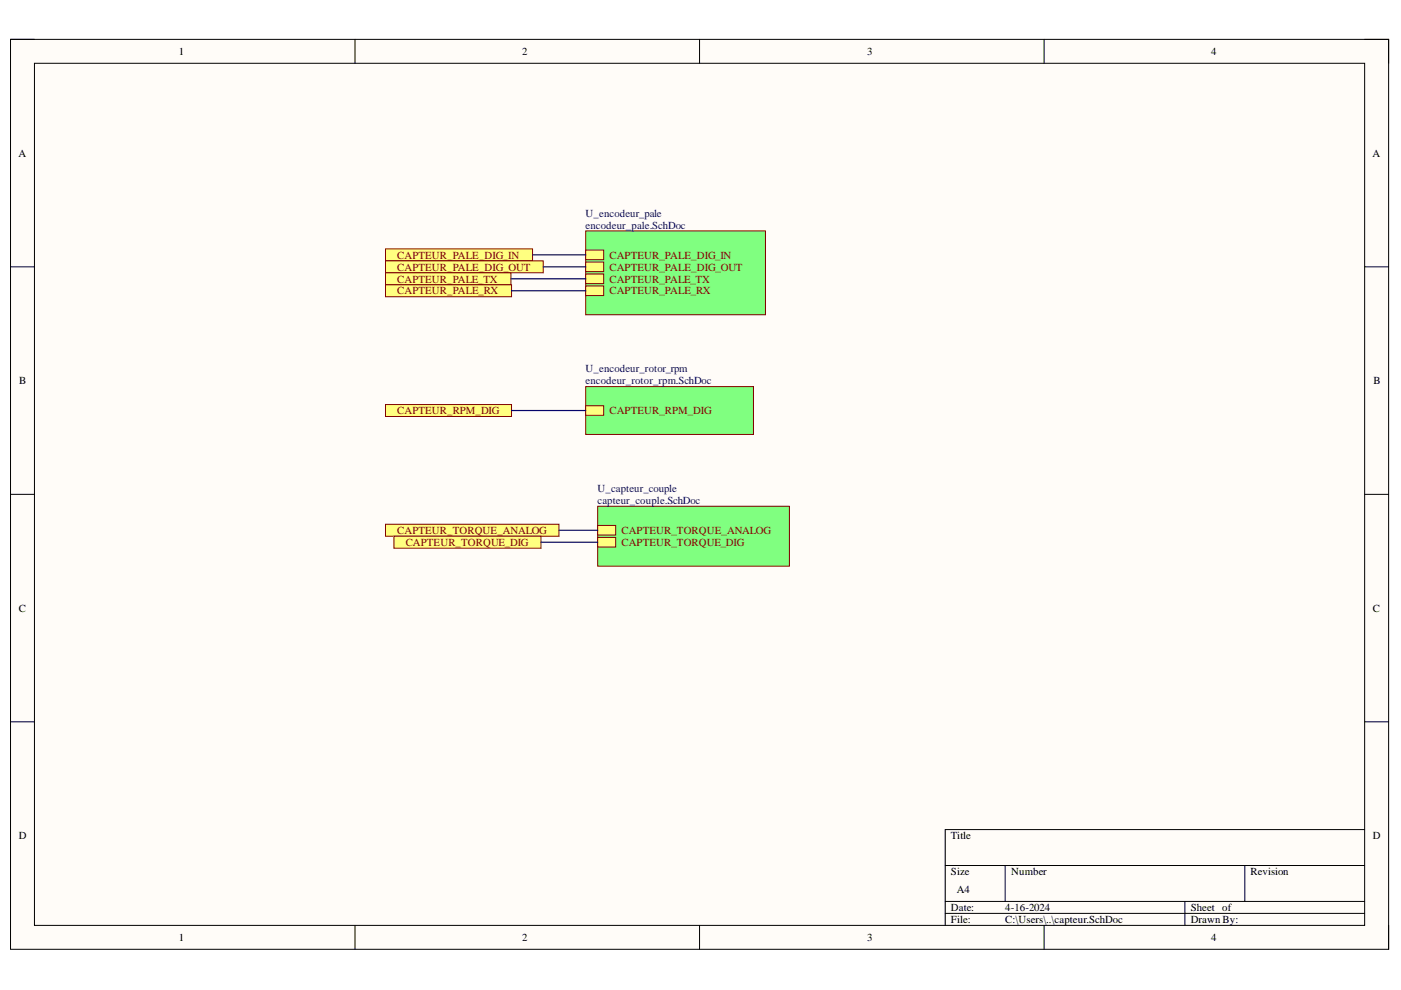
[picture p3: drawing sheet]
<svg xmlns="http://www.w3.org/2000/svg" width="297mm" height="210mm" viewBox="0 0 297 210" stroke-linecap="round" stroke-linejoin="round" font-family="sans-serif">
<defs><g id="words">
<g font-size="2.3">
<text x="37.9" y="11.7">1</text>
<text x="110.7" y="11.7">2</text>
<text x="183.9" y="11.7">3</text>
<text x="256.8" y="11.7">4</text>
<text x="3.9" y="33.3">A</text>
<text x="291" y="33.3">A</text>
<text x="4.1" y="81.5">B</text>
<text x="291.2" y="81.5">B</text>
<text x="4" y="129.7">C</text>
<text x="291.1" y="129.7">C</text>
<text x="4" y="178">D</text>
<text x="201.6" y="178">Title</text>
<text x="291.1" y="178">D</text>
<text x="201.6" y="185.6">Size</text>
<text x="214.4" y="185.6">Number</text>
<text x="265.1" y="185.6">Revision</text>
<text x="202.9" y="189.4">A4</text>
<text x="201.6" y="193.2">Date:</text>
<text x="201.6" y="195.7">File:</text>
<text x="213.1" y="193.2">4-16-2024</text>
<text x="213.1" y="195.7">C:\Users\..\capteur.SchDoc</text>
<text x="252.4" y="193.2">Sheet of</text>
<text x="252.4" y="195.7">Drawn By:</text>
<text x="37.9" y="199.5">1</text>
<text x="110.7" y="199.5">2</text>
<text x="183.9" y="199.5">3</text>
<text x="256.8" y="199.5">4</text>
</g>
<g font-size="2.3" fill="#000080">
<text x="124.2" y="46">U_encodeur_pale</text>
<text x="124.2" y="48.5">encodeur_pale.SchDoc</text>
<text x="124.2" y="78.9">U_encodeur_rotor_rpm</text>
<text x="124.2" y="81.5">encodeur_rotor_rpm.SchDoc</text>
<text x="126.7" y="104.4">U_capteur_couple</text>
<text x="126.7" y="106.9">capteur_couple.SchDoc</text>
</g>
<g font-size="2.3" fill="#800000">
<text x="84.2" y="54.8">CAPTEUR_PALE_DIG_IN</text>
<text x="84.2" y="57.4">CAPTEUR_PALE_DIG_OUT</text>
<text x="84.2" y="59.9">CAPTEUR_PALE_TX</text>
<text x="129.2" y="54.8">CAPTEUR_PALE_DIG_IN</text>
<text x="129.2" y="57.4">CAPTEUR_PALE_DIG_OUT</text>
<text x="129.2" y="59.9">CAPTEUR_PALE_TX</text>
<text x="84.2" y="62.4">CAPTEUR_PALE_RX</text>
<text x="129.2" y="62.4">CAPTEUR_PALE_RX</text>
<text x="84.2" y="87.8">CAPTEUR_RPM_DIG</text>
<text x="129.2" y="87.8">CAPTEUR_RPM_DIG</text>
<text x="84.2" y="113.2">CAPTEUR_TORQUE_ANALOG</text>
<text x="131.8" y="113.2">CAPTEUR_TORQUE_ANALOG</text>
<text x="86" y="115.8">CAPTEUR_TORQUE_DIG</text>
<text x="131.8" y="115.8">CAPTEUR_TORQUE_DIG</text>
</g>
</g></defs>
<path d="M2.2 8.3h292.2v193h-292.2z" fill-rule="evenodd" fill="#fffcf8"/>
<path d="M2.2 8.3h292.2v193h-292.2z" fill="none" stroke="#000" stroke-width=".21"/>
<path d="M7.3 13.4h282v182.8h-282z" fill-rule="evenodd" fill="#fffcf8"/>
<g fill="none" stroke="#000" stroke-width=".21">
<path d="M2.2 8.3h5.1M7.3 13.4h282v182.8h-282zM75.3 8.3v5.1M148.3 8.3v5.1M221.4 8.3v5.1M289.3 8.3h5.1v5.1M2.2 56.6h5.1M289.3 56.6h5.1M2.2 104.8h5.1M289.3 104.8h5.1M2.2 153h5.1M289.3 153h5.1"/>
<path d="M289.3 175.9h-88.9v20.3M75.3 196.2v5.1M148.3 196.2v5.1M200.4 183.5h88.9M200.4 191.1h88.9M200.4 193.7h88.9M213.1 183.5v7.6M221.4 196.2v5.1M251.2 191.1v5.1M263.9 183.5v7.6M294.4 196.2v5.1"/>
</g>
<path d="M126.7 107.3h40.7v12.7h-40.7z" fill-rule="evenodd" fill="#80ff80"/>
<path d="M126.7 107.3h40.7v12.7h-40.7z" fill="none" stroke="#800000" stroke-width=".21"/>
<path d="M126.7 111.4h3.8v2h-3.8z" fill-rule="evenodd" fill="#ffff80"/>
<path d="M126.7 111.4h3.8v2h-3.8z" fill="none" stroke="#800000" stroke-width=".21"/>
<path d="M126.7 113.9h3.8v2.1h-3.8z" fill-rule="evenodd" fill="#ffff80"/>
<path d="M126.7 113.9h3.8v2.1h-3.8z" fill="none" stroke="#800000" stroke-width=".21"/>
<path d="M124.2 49h38.1v17.7h-38.1z" fill-rule="evenodd" fill="#80ff80"/>
<path d="M124.2 49h38.1v17.7h-38.1z" fill="none" stroke="#800000" stroke-width=".21"/>
<path d="M124.2 53h3.8v2.1h-3.8z" fill-rule="evenodd" fill="#ffff80"/>
<path d="M124.2 53h3.8v2.1h-3.8z" fill="none" stroke="#800000" stroke-width=".21"/>
<path d="M124.2 55.6h3.8v2h-3.8z" fill-rule="evenodd" fill="#ffff80"/>
<path d="M124.2 55.6h3.8v2h-3.8z" fill="none" stroke="#800000" stroke-width=".21"/>
<path d="M124.2 58.1h3.8v2h-3.8z" fill-rule="evenodd" fill="#ffff80"/>
<path d="M124.2 58.1h3.8v2h-3.8z" fill="none" stroke="#800000" stroke-width=".21"/>
<path d="M124.2 60.6h3.8v2.1h-3.8z" fill-rule="evenodd" fill="#ffff80"/>
<path d="M124.2 60.6h3.8v2.1h-3.8z" fill="none" stroke="#800000" stroke-width=".21"/>
<path d="M124.2 82h35.6v10.1h-35.6z" fill-rule="evenodd" fill="#80ff80"/>
<path d="M124.2 82h35.6v10.1h-35.6z" fill="none" stroke="#800000" stroke-width=".21"/>
<path d="M124.2 86h3.8v2.1h-3.8z" fill-rule="evenodd" fill="#ffff80"/>
<path d="M124.2 86h3.8v2.1h-3.8z" fill="none" stroke="#800000" stroke-width=".21"/>
<path d="M81.7 52.8h31.2v2.5h-31.2z" fill-rule="evenodd" fill="#ffff80"/>
<path d="M81.7 52.8h31.2v2.5h-31.2z" fill="none" stroke="#800000" stroke-width=".21"/>
<path d="M81.7 55.3h33.5v2.5h-33.5z" fill-rule="evenodd" fill="#ffff80"/>
<path d="M81.7 55.3h33.5v2.5h-33.5z" fill="none" stroke="#800000" stroke-width=".21"/>
<path d="M81.7 57.8h26.6v2.6h-26.6z" fill-rule="evenodd" fill="#ffff80"/>
<path d="M81.7 57.8h26.6v2.6h-26.6z" fill="none" stroke="#800000" stroke-width=".21"/>
<path d="M81.7 60.4h26.8v2.5h-26.8z" fill-rule="evenodd" fill="#ffff80"/>
<path d="M81.7 60.4h26.8v2.5h-26.8z" fill="none" stroke="#800000" stroke-width=".21"/>
<path d="M81.7 85.8h26.8v2.5h-26.8z" fill-rule="evenodd" fill="#ffff80"/>
<path d="M81.7 85.8h26.8v2.5h-26.8z" fill="none" stroke="#800000" stroke-width=".21"/>
<path d="M81.7 111.2h36.8v2.5h-36.8z" fill-rule="evenodd" fill="#ffff80"/>
<path d="M81.7 111.2h36.8v2.5h-36.8z" fill="none" stroke="#800000" stroke-width=".21"/>
<path d="M83.5 113.7h31.2v2.5h-31.2z" fill-rule="evenodd" fill="#ffff80"/>
<path d="M83.5 113.7h31.2v2.5h-31.2z" fill="none" stroke="#800000" stroke-width=".21"/>
<path d="M108.3 59.1h15.9M112.9 54h11.3M115.2 56.6h9M108.5 61.7h15.7M108.5 87h15.7M114.7 115h12M118.5 112.4h8.2" fill="none" stroke="#000080" stroke-width=".25"/>
<use href="#words"/>
</svg>
